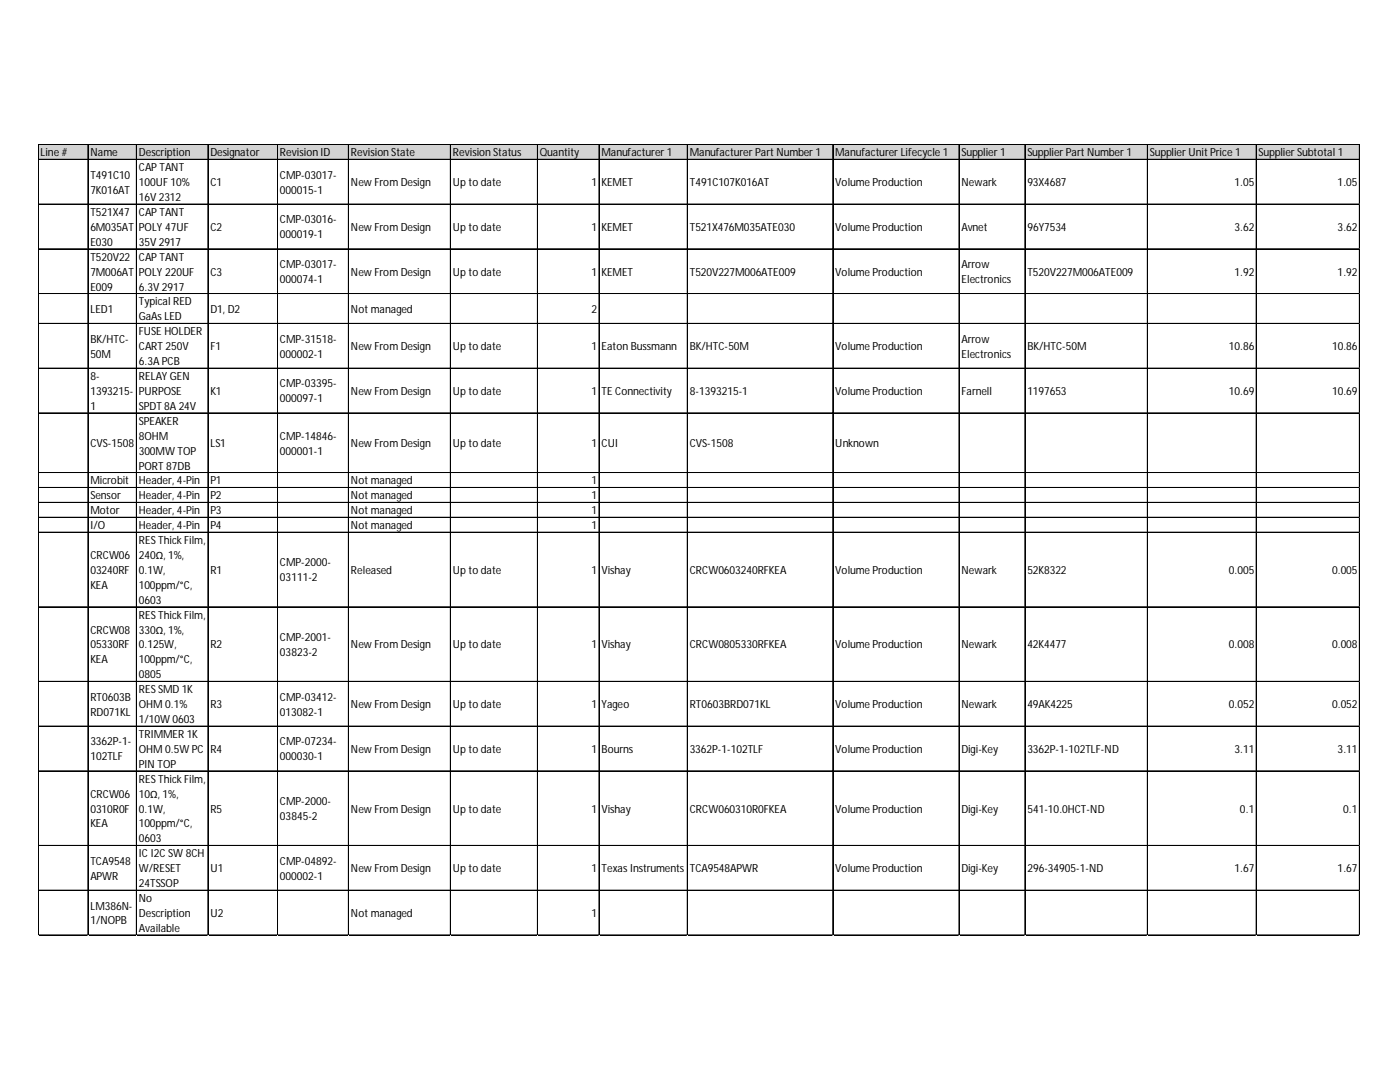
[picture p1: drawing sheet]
<svg xmlns="http://www.w3.org/2000/svg" width="279mm" height="216mm" viewBox="0 0 279 216" stroke-linecap="round" stroke-linejoin="round" font-family="sans-serif">
<defs><g id="words">
<g font-size="2.2">
<text x="8.1" y="31.2">Line #</text>
<text x="18" y="31.2">Name</text>
<text x="18" y="35.6">T491C10</text>
<text x="27.7" y="31.2">Description</text>
<text x="27.7" y="34.2">CAP TANT</text>
<text x="42" y="31.2">Designator</text>
<text x="55.9" y="31.2">Revision ID</text>
<text x="55.9" y="35.6">CMP-03017-</text>
<text x="70" y="31.2">Revision State</text>
<text x="90.4" y="31.2">Revision Status</text>
<text x="107.7" y="31.2">Quantity</text>
<text x="120" y="31.2">Manufacturer 1</text>
<text x="137.7" y="31.2">Manufacturer Part Number 1</text>
<text x="166.7" y="31.2">Manufacturer Lifecycle 1</text>
<text x="191.9" y="31.2">Supplier 1</text>
<text x="205" y="31.2">Supplier Part Number 1</text>
<text x="229.5" y="31.2">Supplier Unit Price 1</text>
<text x="251.2" y="31.2">Supplier Subtotal 1</text>
<text x="18" y="38.6">7K016AT</text>
<text x="27.7" y="37.1">100UF 10%</text>
<text x="27.7" y="40.1">16V 2312</text>
<text x="42" y="37.1">C1</text>
<text x="55.9" y="38.6">000015-1</text>
<text x="70" y="37.1">New From Design</text>
<text x="90.4" y="37.1">Up to date</text>
<text x="118" y="37.1">1</text>
<text x="120" y="37.1">KEMET</text>
<text x="137.7" y="37.1">T491C107K016AT</text>
<text x="166.7" y="37.1">Volume Production</text>
<text x="191.9" y="37.1">Newark</text>
<text x="205" y="37.1">93X4687</text>
<text x="246.3" y="37.1">1.05</text>
<text x="266.9" y="37.1">1.05</text>
<text x="18" y="43.1">T521X47</text>
<text x="18" y="46.1">6M035AT</text>
<text x="27.7" y="43.1">CAP TANT</text>
<text x="27.7" y="46.1">POLY 47UF</text>
<text x="42" y="46.1">C2</text>
<text x="55.9" y="44.6">CMP-03016-</text>
<text x="55.9" y="47.6">000019-1</text>
<text x="70" y="46.1">New From Design</text>
<text x="90.4" y="46.1">Up to date</text>
<text x="118" y="46.1">1</text>
<text x="120" y="46.1">KEMET</text>
<text x="137.7" y="46.1">T521X476M035ATE030</text>
<text x="166.7" y="46.1">Volume Production</text>
<text x="191.9" y="46.1">Avnet</text>
<text x="205" y="46.1">96Y7534</text>
<text x="246.3" y="46.1">3.62</text>
<text x="266.9" y="46.1">3.62</text>
<text x="18" y="49">E030</text>
<text x="18" y="52">T520V22</text>
<text x="27.7" y="49">35V 2917</text>
<text x="27.7" y="52">CAP TANT</text>
<text x="55.9" y="53.5">CMP-03017-</text>
<text x="191.9" y="53.5">Arrow</text>
<text x="18" y="55">7M006AT</text>
<text x="18" y="58">E009</text>
<text x="27.7" y="55">POLY 220UF</text>
<text x="27.7" y="58">6.3V 2917</text>
<text x="42" y="55">C3</text>
<text x="55.9" y="56.5">000074-1</text>
<text x="70" y="55">New From Design</text>
<text x="90.4" y="55">Up to date</text>
<text x="118" y="55">1</text>
<text x="120" y="55">KEMET</text>
<text x="137.7" y="55">T520V227M006ATE009</text>
<text x="166.7" y="55">Volume Production</text>
<text x="191.9" y="56.5">Electronics</text>
<text x="205" y="55">T520V227M006ATE009</text>
<text x="246.3" y="55">1.92</text>
<text x="266.9" y="55">1.92</text>
<text x="18" y="62.4">LED1</text>
<text x="27.7" y="60.9">Typical RED</text>
<text x="27.7" y="63.9">GaAs LED</text>
<text x="42" y="62.4">D1, D2</text>
<text x="70" y="62.4">Not managed</text>
<text x="118" y="62.4">2</text>
<text x="18" y="68.4">BK/HTC-</text>
<text x="18" y="71.4">50M</text>
<text x="27.7" y="66.9">FUSE HOLDER</text>
<text x="27.7" y="69.9">CART 250V</text>
<text x="42" y="69.9">F1</text>
<text x="55.9" y="68.4">CMP-31518-</text>
<text x="55.9" y="71.4">000002-1</text>
<text x="70" y="69.9">New From Design</text>
<text x="90.4" y="69.9">Up to date</text>
<text x="118" y="69.9">1</text>
<text x="120" y="69.9">Eaton Bussmann</text>
<text x="137.7" y="69.9">BK/HTC-50M</text>
<text x="166.7" y="69.9">Volume Production</text>
<text x="191.9" y="68.4">Arrow</text>
<text x="191.9" y="71.4">Electronics</text>
<text x="205" y="69.9">BK/HTC-50M</text>
<text x="245.2" y="69.9">10.86</text>
<text x="265.8" y="69.9">10.86</text>
<text x="18" y="75.8">8-</text>
<text x="27.7" y="72.8">6.3A PCB</text>
<text x="27.7" y="75.8">RELAY GEN</text>
<text x="55.9" y="77.3">CMP-03395-</text>
<text x="18" y="78.8">1393215-</text>
<text x="18" y="81.8">1</text>
<text x="27.7" y="78.8">PURPOSE</text>
<text x="27.7" y="81.8">SPDT 8A 24V</text>
<text x="42" y="78.8">K1</text>
<text x="55.9" y="80.3">000097-1</text>
<text x="70" y="78.8">New From Design</text>
<text x="90.4" y="78.8">Up to date</text>
<text x="118" y="78.8">1</text>
<text x="120" y="78.8">TE Connectivity</text>
<text x="137.7" y="78.8">8-1393215-1</text>
<text x="166.7" y="78.8">Volume Production</text>
<text x="191.9" y="78.8">Farnell</text>
<text x="205" y="78.8">1197653</text>
<text x="245.2" y="78.8">10.69</text>
<text x="265.8" y="78.8">10.69</text>
<text x="18" y="89.2">CVS-1508</text>
<text x="27.7" y="84.8">SPEAKER</text>
<text x="27.7" y="87.7">8OHM</text>
<text x="42" y="89.2">LS1</text>
<text x="55.9" y="87.7">CMP-14846-</text>
<text x="70" y="89.2">New From Design</text>
<text x="90.4" y="89.2">Up to date</text>
<text x="118" y="89.2">1</text>
<text x="120" y="89.2">CUI</text>
<text x="137.7" y="89.2">CVS-1508</text>
<text x="166.7" y="89.2">Unknown</text>
<text x="27.7" y="90.7">300MW TOP</text>
<text x="27.7" y="93.7">PORT 87DB</text>
<text x="55.9" y="90.7">000001-1</text>
<text x="18" y="96.7">Microbit</text>
<text x="18" y="99.6">Sensor</text>
<text x="27.7" y="96.7">Header, 4-Pin</text>
<text x="27.7" y="99.6">Header, 4-Pin</text>
<text x="42" y="96.7">P1</text>
<text x="42" y="99.6">P2</text>
<text x="70" y="96.7">Not managed</text>
<text x="70" y="99.6">Not managed</text>
<text x="118" y="96.7">1</text>
<text x="118" y="99.6">1</text>
<text x="18" y="102.6">Motor</text>
<text x="18" y="105.6">I/O</text>
<text x="27.7" y="102.6">Header, 4-Pin</text>
<text x="27.7" y="105.6">Header, 4-Pin</text>
<text x="42" y="102.6">P3</text>
<text x="42" y="105.6">P4</text>
<text x="70" y="102.6">Not managed</text>
<text x="70" y="105.6">Not managed</text>
<text x="118" y="102.6">1</text>
<text x="118" y="105.6">1</text>
<text x="18" y="111.5">CRCW06</text>
<text x="27.7" y="108.6">RES Thick Film,</text>
<text x="27.7" y="111.5">240Ω, 1%,</text>
<text x="55.9" y="113">CMP-2000-</text>
<text x="18" y="114.5">03240RF</text>
<text x="18" y="117.5">KEA</text>
<text x="27.7" y="114.5">0.1W,</text>
<text x="27.7" y="117.5">100ppm/°C,</text>
<text x="42" y="114.5">R1</text>
<text x="55.9" y="116">03111-2</text>
<text x="70" y="114.5">Released</text>
<text x="90.4" y="114.5">Up to date</text>
<text x="118" y="114.5">1</text>
<text x="120" y="114.5">Vishay</text>
<text x="137.7" y="114.5">CRCW0603240RFKEA</text>
<text x="166.7" y="114.5">Volume Production</text>
<text x="191.9" y="114.5">Newark</text>
<text x="205" y="114.5">52K8322</text>
<text x="245.2" y="114.5">0.005</text>
<text x="265.8" y="114.5">0.005</text>
<text x="27.7" y="120.5">0603</text>
<text x="27.7" y="123.4">RES Thick Film,</text>
<text x="18" y="126.4">CRCW08</text>
<text x="18" y="129.4">05330RF</text>
<text x="27.7" y="126.4">330Ω, 1%,</text>
<text x="27.7" y="129.4">0.125W,</text>
<text x="42" y="129.4">R2</text>
<text x="55.9" y="127.9">CMP-2001-</text>
<text x="55.9" y="130.9">03823-2</text>
<text x="70" y="129.4">New From Design</text>
<text x="90.4" y="129.4">Up to date</text>
<text x="118" y="129.4">1</text>
<text x="120" y="129.4">Vishay</text>
<text x="137.7" y="129.4">CRCW0805330RFKEA</text>
<text x="166.7" y="129.4">Volume Production</text>
<text x="191.9" y="129.4">Newark</text>
<text x="205" y="129.4">42K4477</text>
<text x="245.2" y="129.4">0.008</text>
<text x="265.8" y="129.4">0.008</text>
<text x="18" y="132.4">KEA</text>
<text x="27.7" y="132.4">100ppm/°C,</text>
<text x="27.7" y="135.4">0805</text>
<text x="18" y="139.8">RT0603B</text>
<text x="18" y="142.8">RD071KL</text>
<text x="27.7" y="138.3">RES SMD 1K</text>
<text x="27.7" y="141.3">OHM 0.1%</text>
<text x="42" y="141.3">R3</text>
<text x="55.9" y="139.8">CMP-03412-</text>
<text x="55.9" y="142.8">013082-1</text>
<text x="70" y="141.3">New From Design</text>
<text x="90.4" y="141.3">Up to date</text>
<text x="118" y="141.3">1</text>
<text x="120" y="141.3">Yageo</text>
<text x="137.7" y="141.3">RT0603BRD071KL</text>
<text x="166.7" y="141.3">Volume Production</text>
<text x="191.9" y="141.3">Newark</text>
<text x="205" y="141.3">49AK4225</text>
<text x="245.2" y="141.3">0.052</text>
<text x="265.8" y="141.3">0.052</text>
<text x="18" y="148.7">3362P-1-</text>
<text x="27.7" y="144.3">1/10W 0603</text>
<text x="27.7" y="147.3">TRIMMER 1K</text>
<text x="55.9" y="148.7">CMP-07234-</text>
<text x="18" y="151.7">102TLF</text>
<text x="27.7" y="150.2">OHM 0.5W PC</text>
<text x="27.7" y="153.2">PIN TOP</text>
<text x="42" y="150.2">R4</text>
<text x="55.9" y="151.7">000030-1</text>
<text x="70" y="150.2">New From Design</text>
<text x="90.4" y="150.2">Up to date</text>
<text x="118" y="150.2">1</text>
<text x="120" y="150.2">Bourns</text>
<text x="137.7" y="150.2">3362P-1-102TLF</text>
<text x="166.7" y="150.2">Volume Production</text>
<text x="191.9" y="150.2">Digi-Key</text>
<text x="205" y="150.2">3362P-1-102TLF-ND</text>
<text x="246.3" y="150.2">3.11</text>
<text x="266.9" y="150.2">3.11</text>
<text x="18" y="159.2">CRCW06</text>
<text x="27.7" y="156.2">RES Thick Film,</text>
<text x="27.7" y="159.2">10Ω, 1%,</text>
<text x="55.9" y="160.6">CMP-2000-</text>
<text x="18" y="162.1">0310R0F</text>
<text x="18" y="165.1">KEA</text>
<text x="27.7" y="162.1">0.1W,</text>
<text x="27.7" y="165.1">100ppm/°C,</text>
<text x="42" y="162.1">R5</text>
<text x="55.9" y="163.6">03845-2</text>
<text x="70" y="162.1">New From Design</text>
<text x="90.4" y="162.1">Up to date</text>
<text x="118" y="162.1">1</text>
<text x="120" y="162.1">Vishay</text>
<text x="137.7" y="162.1">CRCW060310R0FKEA</text>
<text x="166.7" y="162.1">Volume Production</text>
<text x="191.9" y="162.1">Digi-Key</text>
<text x="205" y="162.1">541-10.0HCT-ND</text>
<text x="247.5" y="162.1">0.1</text>
<text x="268.1" y="162.1">0.1</text>
<text x="18" y="172.6">TCA9548</text>
<text x="27.7" y="168.1">0603</text>
<text x="27.7" y="171.1">IC I2C SW 8CH</text>
<text x="55.9" y="172.6">CMP-04892-</text>
<text x="18" y="175.5">APWR</text>
<text x="27.7" y="174">W/RESET</text>
<text x="27.7" y="177">24TSSOP</text>
<text x="27.7" y="180">No</text>
<text x="42" y="174">U1</text>
<text x="55.9" y="175.5">000002-1</text>
<text x="70" y="174">New From Design</text>
<text x="90.4" y="174">Up to date</text>
<text x="118" y="174">1</text>
<text x="120" y="174">Texas Instruments</text>
<text x="137.7" y="174">TCA9548APWR</text>
<text x="166.7" y="174">Volume Production</text>
<text x="191.9" y="174">Digi-Key</text>
<text x="205" y="174">296-34905-1-ND</text>
<text x="246.3" y="174">1.67</text>
<text x="266.9" y="174">1.67</text>
<text x="18" y="181.5">LM386N-</text>
<text x="18" y="184.5">1/NOPB</text>
<text x="27.7" y="183">Description</text>
<text x="27.7" y="185.9">Available</text>
<text x="42" y="183">U2</text>
<text x="70" y="183">Not managed</text>
<text x="118" y="183">1</text>
</g>
</g></defs>
<path d="M7.7 28.9h263.8v3h-263.8z" fill="#d3d3d3"/>
<g fill="none" stroke="#000" stroke-width=".2">
<path d="M7.6 28.8v157.9M7.7 28.8v157.9M7.7 28.8h263.7M7.7 28.9h263.7M7.7 31.8h263.7M17.5 28.9v157.8M17.6 28.9v157.8M27.2 28.9v157.8M27.3 28.9v157.8M41.5 28.9v157.8M55.4 28.9v157.8M69.5 28.9v157.8"/>
<path d="M69.6 28.9v157.8M89.9 28.9v157.8M107.2 28.9v157.8M107.3 28.9v157.8M119.5 28.9v157.8M119.6 28.9v157.8M137.2 28.9v157.8M166.2 28.9v157.8M166.3 28.9v157.8M191.4 28.9v157.8M204.5 28.9v157.8M204.6 28.9v157.8"/>
<path d="M229 28.9v157.8M250.7 28.9v157.8M250.8 28.9v157.8M271.3 28.9v157.8M271.4 28.9v157.8M7.7 40.7h263.7M7.7 40.8h263.7M7.7 49.6h263.7M7.7 49.7h263.7M7.7 58.6h263.7M7.7 64.5h263.7M7.7 64.6h263.7"/>
<path d="M7.7 73.5h263.7M7.7 82.4h263.7M7.7 94.3h263.7M7.7 97.3h263.7M7.7 100.2h263.7M7.7 100.3h263.7M7.7 103.2h263.7M7.7 103.3h263.7M7.7 106.2h263.7M7.7 106.3h263.7M7.7 121.1h263.7M7.7 136h263.7"/>
<path d="M7.7 144.9h263.7M7.7 153.8h263.7M7.7 153.9h263.7M7.7 168.7h263.7M7.7 168.8h263.7M7.7 177.6h263.7M7.7 177.7h263.7M7.7 186.6h263.7"/>
</g>
<path d="M7.6 186.7h.1" fill="none" stroke="#e0e0e0" stroke-width=".2"/>
<path d="M7.6 186.7h.1z" fill="#e0e0e0"/>
<path d="M17.5 186.7h.1" fill="none" stroke="#e0e0e0" stroke-width=".2"/>
<path d="M17.5 186.7h.2z" fill="#e0e0e0"/>
<path d="M27.2 186.7h.1" fill="none" stroke="#e0e0e0" stroke-width=".2"/>
<path d="M27.2 186.7h.1z" fill="#e0e0e0"/>
<path d="M41.5 186.7h.1" fill="none" stroke="#e0e0e0" stroke-width=".2"/>
<path d="M41.5 186.7h.1z" fill="#e0e0e0"/>
<path d="M55.4 186.7h.1" fill="none" stroke="#e0e0e0" stroke-width=".2"/>
<path d="M55.4 186.7h.1z" fill="#e0e0e0"/>
<path d="M69.5 186.7h.1" fill="none" stroke="#e0e0e0" stroke-width=".2"/>
<path d="M69.5 186.7h.2z" fill="#e0e0e0"/>
<path d="M89.9 186.7h.1" fill="none" stroke="#e0e0e0" stroke-width=".2"/>
<path d="M89.9 186.7h.1z" fill="#e0e0e0"/>
<path d="M107.2 186.7h.1" fill="none" stroke="#e0e0e0" stroke-width=".2"/>
<path d="M107.2 186.7h.2z" fill="#e0e0e0"/>
<path d="M119.5 186.7h.1" fill="none" stroke="#e0e0e0" stroke-width=".2"/>
<path d="M119.5 186.7h.2z" fill="#e0e0e0"/>
<path d="M137.2 186.7h.1" fill="none" stroke="#e0e0e0" stroke-width=".2"/>
<path d="M137.2 186.7h.1z" fill="#e0e0e0"/>
<path d="M166.2 186.7h.1" fill="none" stroke="#e0e0e0" stroke-width=".2"/>
<path d="M166.2 186.7h.1z" fill="#e0e0e0"/>
<path d="M191.4 186.7h.1" fill="none" stroke="#e0e0e0" stroke-width=".2"/>
<path d="M191.4 186.7h.1z" fill="#e0e0e0"/>
<path d="M204.5 186.7h.1" fill="none" stroke="#e0e0e0" stroke-width=".2"/>
<path d="M204.5 186.7h.2z" fill="#e0e0e0"/>
<path d="M229 186.7h.1" fill="none" stroke="#e0e0e0" stroke-width=".2"/>
<path d="M229 186.7h.1z" fill="#e0e0e0"/>
<path d="M250.7 186.7h.1" fill="none" stroke="#e0e0e0" stroke-width=".2"/>
<path d="M250.7 186.7h.1z" fill="#e0e0e0"/>
<path d="M271.3 186.7h.1" fill="none" stroke="#e0e0e0" stroke-width=".2"/>
<path d="M271.3 186.7h.1z" fill="#e0e0e0"/>
<path d="M271.4 40.7h.1" fill="none" stroke="#e0e0e0" stroke-width=".2"/>
<path d="M271.4 40.7l.1 .1z" fill="#e0e0e0"/>
<path d="M271.4 49.6h.1" fill="none" stroke="#e0e0e0" stroke-width=".2"/>
<path d="M271.4 49.6l.1 .2z" fill="#e0e0e0"/>
<path d="M271.4 58.6h.1" fill="none" stroke="#e0e0e0" stroke-width=".2"/>
<path d="M271.4 58.6l.1 .1z" fill="#e0e0e0"/>
<path d="M271.4 64.5h.1" fill="none" stroke="#e0e0e0" stroke-width=".2"/>
<path d="M271.4 64.5l.1 .1z" fill="#e0e0e0"/>
<path d="M271.4 73.5h.1" fill="none" stroke="#e0e0e0" stroke-width=".2"/>
<path d="M271.4 73.5l.1 .1z" fill="#e0e0e0"/>
<path d="M271.4 82.4h.1" fill="none" stroke="#e0e0e0" stroke-width=".2"/>
<path d="M271.4 82.4l.1 .1z" fill="#e0e0e0"/>
<path d="M271.4 94.3h.1" fill="none" stroke="#e0e0e0" stroke-width=".2"/>
<path d="M271.4 94.3l.1 .1z" fill="#e0e0e0"/>
<path d="M271.4 97.3h.1" fill="none" stroke="#e0e0e0" stroke-width=".2"/>
<path d="M271.4 97.3l.1 .1z" fill="#e0e0e0"/>
<path d="M271.4 100.2h.1" fill="none" stroke="#e0e0e0" stroke-width=".2"/>
<path d="M271.4 100.2l.1 .2z" fill="#e0e0e0"/>
<path d="M271.4 103.2h.1" fill="none" stroke="#e0e0e0" stroke-width=".2"/>
<path d="M271.4 103.2l.1 .1z" fill="#e0e0e0"/>
<path d="M271.4 106.2h.1" fill="none" stroke="#e0e0e0" stroke-width=".2"/>
<path d="M271.4 106.2l.1 .1z" fill="#e0e0e0"/>
<path d="M271.4 121.1h.1" fill="none" stroke="#e0e0e0" stroke-width=".2"/>
<path d="M271.4 121.1l.1 .1z" fill="#e0e0e0"/>
<path d="M271.4 136h.1" fill="none" stroke="#e0e0e0" stroke-width=".2"/>
<path d="M271.4 136l.1 .1z" fill="#e0e0e0"/>
<path d="M271.4 144.9h.1" fill="none" stroke="#e0e0e0" stroke-width=".2"/>
<path d="M271.4 144.9l.1 .1z" fill="#e0e0e0"/>
<path d="M271.4 153.8h.1" fill="none" stroke="#e0e0e0" stroke-width=".2"/>
<path d="M271.4 153.8l.1 .1z" fill="#e0e0e0"/>
<path d="M271.4 168.7h.1" fill="none" stroke="#e0e0e0" stroke-width=".2"/>
<path d="M271.4 168.7l.1 .1z" fill="#e0e0e0"/>
<path d="M271.4 177.6h.1" fill="none" stroke="#e0e0e0" stroke-width=".2"/>
<path d="M271.4 177.6l.1 .1z" fill="#e0e0e0"/>
<path d="M271.4 186.6h.1" fill="none" stroke="#e0e0e0" stroke-width=".2"/>
<path d="M271.4 186.6l.1 .1z" fill="#e0e0e0"/>
<use href="#words"/>
</svg>
